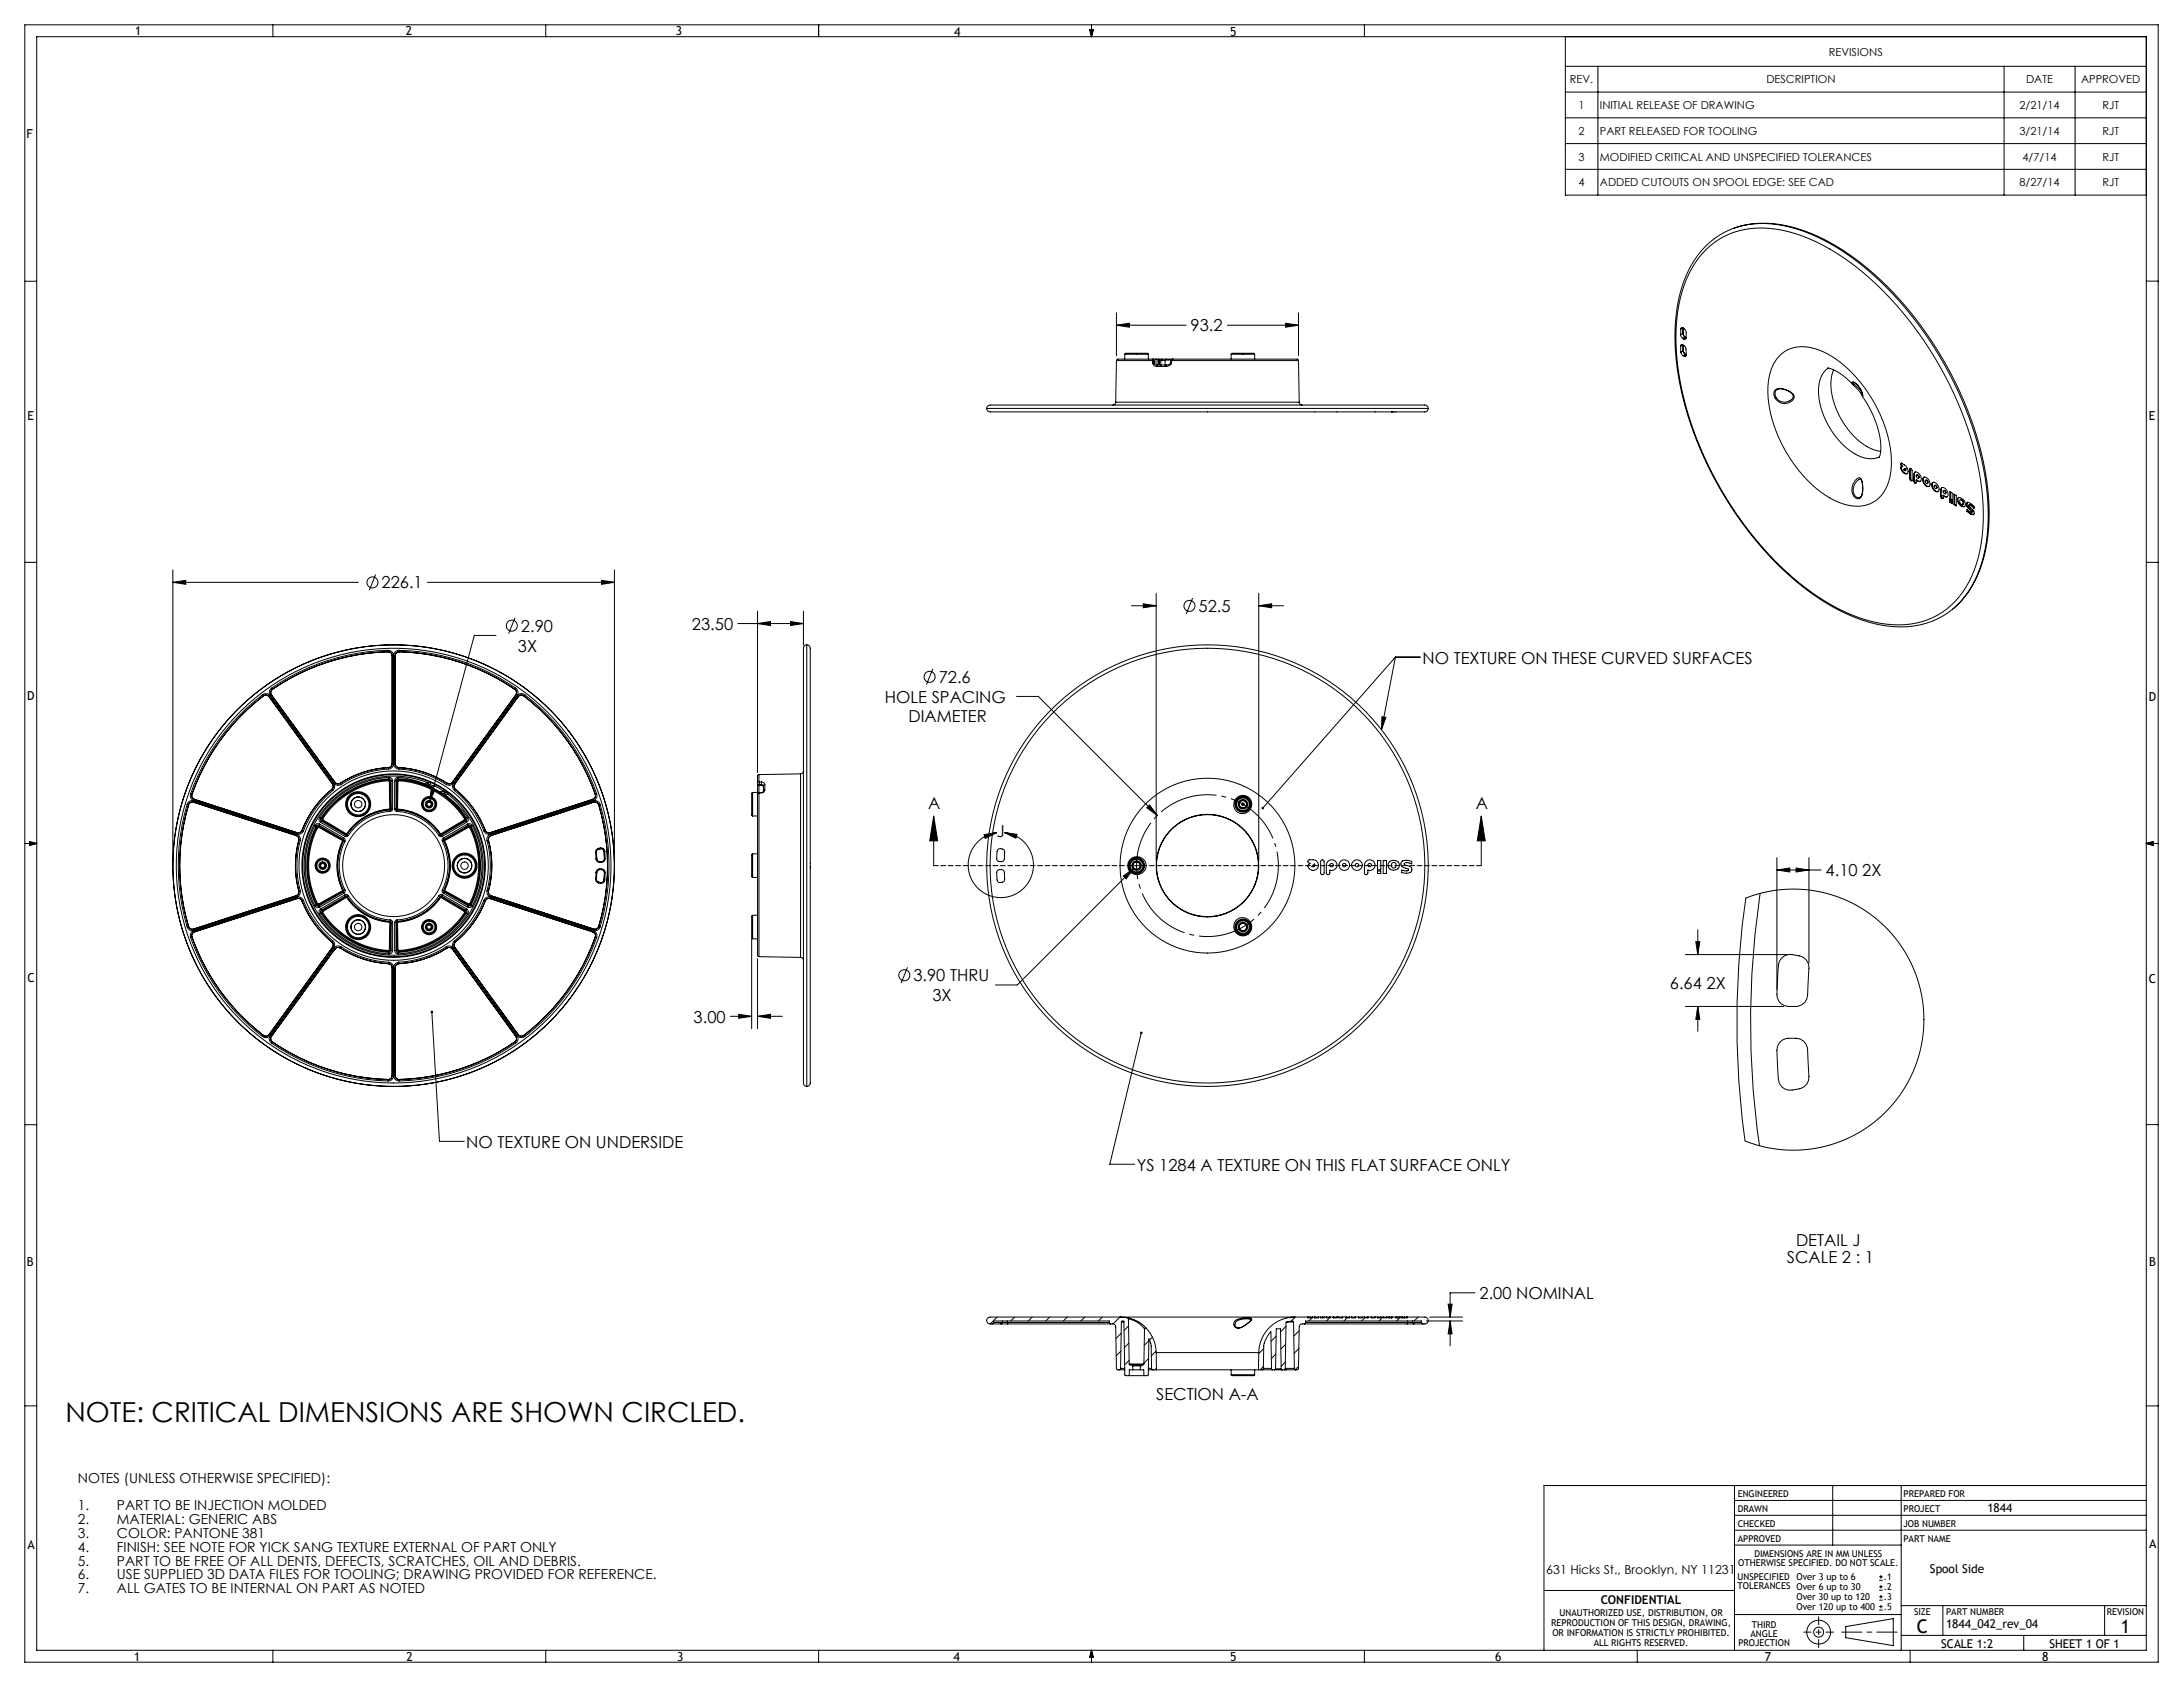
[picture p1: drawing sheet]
<svg xmlns="http://www.w3.org/2000/svg" width="559mm" height="432mm" viewBox="0 0 559 432" stroke-linecap="round" stroke-linejoin="round" font-family="sans-serif">
<defs><g id="words">
<text font-size="7.1" x="16.8" y="364.1">NOTE: CRITICAL DIMENSIONS ARE SHOWN CIRCLED.</text>
<g font-size="4.8">
<text x="490.7" y="417.9">C</text>
<text x="542.9" y="417.9">1</text>
</g>
<g font-size="4.2">
<text x="304.8" y="84.8">93.2</text>
<text x="97.7" y="150.6">226.1</text>
<text x="133.3" y="161.7">2.90</text>
<text x="177.1" y="161.2">23.50</text>
<text x="306.8" y="156.6">52.5</text>
<text x="132.6" y="166.8">3X</text>
<text x="364.1" y="169.9">NO TEXTURE ON THESE CURVED SURFACES</text>
<text x="226.5" y="179.9">HOLE SPACING</text>
<text x="240.3" y="174.8">72.6</text>
<text x="232.6" y="184.9">DIAMETER</text>
<text x="237.6" y="207.1">A</text>
<text x="377.8" y="207.1">A</text>
<text x="255.2" y="214.3">J</text>
<text x="467.3" y="224.3">4.10 2X</text>
<text x="233.8" y="251.2">3.90 THRU</text>
<text x="238.7" y="256.3">3X</text>
<text x="427.4" y="253">6.64 2X</text>
<text x="177.5" y="261.7">3.00</text>
<text x="119.4" y="293.8">NO TEXTURE ON UNDERSIDE</text>
<text x="291" y="299.6">YS 1284 A TEXTURE ON THIS FLAT SURFACE ONLY</text>
<text x="457.4" y="323.2">SCALE 2 : 1</text>
<text x="459.7" y="319">DETAIL J</text>
<text x="378.7" y="332.5">2.00 NOMINAL</text>
<text x="296" y="358.5">SECTION A-A</text>
</g>
<g font-size="3.5">
<text x="19.9" y="379.5">NOTES (UNLESS OTHERWISE SPECIFIED):</text>
<text x="19.9" y="386.6">1.</text>
<text x="29.9" y="386.6">PART TO BE INJECTION MOLDED</text>
<text x="19.9" y="390.1">2.</text>
<text x="19.9" y="393.6">3.</text>
<text x="29.9" y="390.1">MATERIAL: GENERIC ABS</text>
<text x="29.9" y="393.6">COLOR: PANTONE 381</text>
<text x="19.9" y="397.2">4.</text>
<text x="19.9" y="400.7">5.</text>
<text x="29.9" y="397.2">FINISH: SEE NOTE FOR YICK SANG TEXTURE EXTERNAL OF PART ONLY</text>
<text x="29.9" y="400.7">PART TO BE FREE OF ALL DENTS, DEFECTS, SCRATCHES, OIL AND DEBRIS.</text>
<text x="19.9" y="404.2">6.</text>
<text x="19.9" y="407.8">7.</text>
<text x="29.9" y="404.2">USE SUPPLIED 3D DATA FILES FOR TOOLING; DRAWING PROVIDED FOR REFERENCE.</text>
<text x="29.9" y="407.8">ALL GATES TO BE INTERNAL ON PART AS NOTED</text>
</g>
<g font-size="3.2">
<text x="34.6" y="9.1">1</text>
<text x="103.8" y="9.1">2</text>
<text x="173" y="9">3</text>
<text x="244.3" y="9.2">4</text>
<text x="314.9" y="9.1">5</text>
<text x="6.8" y="35.2">F</text>
<text x="7" y="107.6">E</text>
<text x="550" y="107.6">E</text>
<text x="6.9" y="179.3">D</text>
<text x="550" y="179.5">D</text>
<text x="7" y="251.3">C</text>
<text x="550.1" y="251.5">C</text>
<text x="550.1" y="324">B</text>
<text x="6.9" y="324">B</text>
<text x="7" y="396.4">A</text>
<text x="550.2" y="396.3">A</text>
<text x="395.8" y="402.8">631 Hicks St., Brooklyn, NY 11231</text>
<text x="34.4" y="425.2">1</text>
<text x="104" y="425.2">2</text>
<text x="173.3" y="425.2">3</text>
<text x="244" y="425.2">4</text>
<text x="314.9" y="425.2">5</text>
<text x="382.7" y="425.2">6</text>
<text x="451.8" y="425.2">7</text>
<text x="522.8" y="425.2">8</text>
</g>
<g font-size="3.1">
<text x="508.7" y="386.9">1844</text>
<text x="494" y="402.7">Spool Side</text>
<text x="409.7" y="410.5">CONFIDENTIAL</text>
<text x="498.1" y="416.6">1844_042_rev_04</text>
<text x="496.9" y="421.7">SCALE 1:2</text>
<text x="524.6" y="421.7">SHEET 1 OF 1</text>
</g>
<g font-size="2.8">
<text x="468.1" y="14.2">REVISIONS</text>
<text x="401.9" y="21.3">REV.</text>
<text x="452.2" y="21.3">DESCRIPTION</text>
<text x="518.6" y="21.3">DATE</text>
<text x="532.7" y="21.3">APPROVED</text>
<text x="404.1" y="27.9">1</text>
<text x="409.5" y="27.9">INITIAL RELEASE OF DRAWING</text>
<text x="516.9" y="27.9">2/21/14</text>
<text x="538.2" y="27.9">RJT</text>
<text x="404.1" y="34.5">2</text>
<text x="409.5" y="34.5">PART RELEASED FOR TOOLING</text>
<text x="516.9" y="34.5">3/21/14</text>
<text x="538.2" y="34.5">RJT</text>
<text x="404.1" y="41.1">3</text>
<text x="409.5" y="41.1">MODIFIED CRITICAL AND UNSPECIFIED TOLERANCES</text>
<text x="517.7" y="41.1">4/7/14</text>
<text x="538.2" y="41.1">RJT</text>
<text x="404.1" y="47.7">4</text>
<text x="409.5" y="47.7">ADDED CUTOUTS ON SPOOL EDGE: SEE CAD</text>
<text x="516.9" y="47.7">8/27/14</text>
<text x="538.2" y="47.7">RJT</text>
</g>
<g font-size="2.4">
<text x="444.8" y="383.2">ENGINEERED</text>
<text x="487.3" y="383.2">PREPARED FOR</text>
<text x="444.8" y="387">DRAWN</text>
<text x="487.3" y="386.9">PROJECT</text>
<text x="444.8" y="394.6">APPROVED</text>
<text x="444.8" y="390.8">CHECKED</text>
<text x="487.2" y="394.6">PART NAME</text>
<text x="487.2" y="390.8">JOB NUMBER</text>
<text x="444.9" y="400.9">OTHERWISE SPECIFIED. DO NOT SCALE.</text>
<text x="449.1" y="398.6">DIMENSIONS ARE IN MM UNLESS</text>
<text x="444.8" y="404.4">UNSPECIFIED</text>
<text x="444.8" y="406.7">TOLERANCES Over 6 up to 30</text>
<text x="459.9" y="404.5">Over 3 up to 6</text>
<text x="482.2" y="404.5">.1</text>
<text x="482.2" y="407">.2</text>
<text x="399.2" y="413.6">UNAUTHORIZED USE, DISTRIBUTION, OR</text>
<text x="459.9" y="409.6">Over 30 up to 120</text>
<text x="459.9" y="412.1">Over 120 up to 400</text>
<text x="482.2" y="409.6">.3</text>
<text x="482.2" y="412.1">.5</text>
<text x="490" y="413.4">SIZE</text>
<text x="498.1" y="413.4">PART NUMBER</text>
<text x="539.3" y="413.4">REVISION</text>
<text x="397.1" y="416.1">REPRODUCTION OF THIS DESIGN, DRAWING,</text>
<text x="397.4" y="418.7">OR INFORMATION IS STRICTLY PROHIBITED.</text>
<text x="448.1" y="418.9">ANGLE</text>
<text x="448.4" y="416.6">THIRD</text>
<text x="408" y="421.2">ALL RIGHTS RESERVED.</text>
<text x="445" y="421.2">PROJECTION</text>
</g>
</g></defs>
<g fill="none" stroke="#000" stroke-width=".26">
<path d="M6.3 6.4h546.1v419h-546.1zM9.4 9.4h540v413h-540zM69.8 6.4v3M139.7 6.4v3M209.5 6.4v3M278.9 7.6h1l-.5 1.8zM279.1 7.6l.3 1.8M279.4 6.4v3M279.7 7.6l-.3 1.8M349.2 6.4v3M400.7 9.4v40.5h148.7M400.7 17h148.7"/>
<path d="M409 17v32.9M513 17v32.9M531.2 17v32.9M400.7 30.2h148.7M400.7 36.8h148.7M400.7 23.6h148.7M400.7 43.3h148.7M443.8 58.4a26.9 26.9 0 0 1 19.6 1.3 67.1 67.1 0 0 1 25.9 20.6 90.2 90.2 0 0 1 19.6 45.5 40.4 40.4 0 0 1-4 24.2l-2.6 3.5-2.3 2.3M6.3 72h3.1M436.7 63.9a20.8 20.8 0 0 1 19.6-5 51.8 51.8 0 0 1 24.1 14 91 91 0 0 1 26.9 52.2 41.9 41.9 0 0 1-3.3 23.8 19.9 19.9 0 0 1-21.1 10.9 46.8 46.8 0 0 1-24.1-12.1 91 91 0 0 1-29.2-53.4 43.4 43.4 0 0 1 2.7-24.2 22.7 22.7 0 0 1 4.4-6.2zM438.7 61.2a26.1 26.1 0 0 0-9.4 17.2 65.3 65.3 0 0 0 4.3 32.6 91 91 0 0 0 29.2 40.2 41.9 41.9 0 0 0 23 9.3l3-.1a20.6 20.6 0 0 0 6.2-1.6M438.8 61.1a21.5 21.5 0 0 1 18-3.3 52.7 52.7 0 0 1 24.4 14.1 92.6 92.6 0 0 1 27.3 52.6 43.4 43.4 0 0 1-3 24.2 20.4 20.4 0 0 1-10.4 10.1"/>
<path d="M549.4 72h3M285.8 83.2l3.3-.5v1.1zM285.8 80.1v10.9M285.8 83.2h17.8M285.8 92.3h9.1M285.8 92.3l-.2 10.6M287.9 90.7l.3-.3h5.5l.2 .3M287.9 90.7h6M287.9 90.7v1.2M293.9 90.7l.1 1.2M294.9 92.3l.2 .1M295.1 92.9v.2a.93 .93 0 0 0 1 .7"/>
<path d="M295.1 92.9h.3M295.1 92.4h.3M295.1 92.4v.5M295.2 91.9h-9l-.4 .4M295.2 91.9l-.3 .4M295.2 91.9l.2 .5M295.2 91.9h1.4M295.4 92.9l.2 .4 .7 .1M295.4 92.9h1.2M295.4 92.4h1.2M295.4 92.4v.5M295.9 91.9l.7 .5"/>
<path d="M296.1 93.8h2.3M296.3 93.4l-.2 .4M296.3 93.4h2.3M296.5 92.3h.3M296.6 92.4v.5M296.6 92.4h.1M296.6 92.9l.3 .4 .4 .1M296.6 92.9h.1M296.6 92.9l.1 .3M296.6 91.9l.2 .4M296.6 91.9h.9M296.8 92.3h.4"/>
<path d="M296.8 92.3v1M297.2 92.3l-.1 1.1M297.2 92.3h1.1M297.5 91.9l-.3 .4M297.5 91.9h.9M298.3 92.2h1.4M298.3 92.2l-.1 1.2M298.6 93.4l-.2 .4M299.6 92.9l-.4 .4-.6 .1M299.6 92.9h.3M299.7 92.4h.2M299.7 92.4l-.1 .5"/>
<path d="M299.9 92.9a1.17 1.17 0 0 1-1.5 .9M299.9 92.4v.5M300.1 92.3l-.2 .1M300.1 92.3h32.3M300.2 91.9l-.4 .2-.1 .3M300.2 91.9h31.8l.4 .4M300.2 91.9h-1.7l-.2 .3M300.2 91.9l-.1 .4M314.2 83.2h18.2M315.2 90.7l.2-.3h5.5l.3 .3M315.2 90.7h6M315.2 90.7l-.1 1.2"/>
<path d="M321.2 90.7v1.2M329.1 82.7l3.3 .5-3.3 .6zM332.4 92.3l.2 10.6M332.4 80.1v10.9M430.2 88.6l.1 1.5M430.2 85.7l.2 .6 .3 .3M430.3 90.1l.2 .7 .4 .3M430.3 84.2l-.1 1.5M430.7 88.3l-.5 .3M430.7 88.3a2.15 2.15 0 0 1 .9 2.3v.2M430.7 88.3h-.4l-.1 .3M430.7 86.6l.4 .2"/>
<path d="M430.7 83.9l-.4 .3M430.8 85.3l.5 1M430.8 85.3l-.6 .4M430.8 88.3v1.5M430.8 85.3h.1M430.8 88.3l.1 1.4M430.8 85.3l.2 .5 .4 .5M430.8 84v1.3M430.8 89.8l.2 .5 .5 .4M430.8 89.8l-.5 .3M430.9 84l-.1 1.3M430.9 84a2.46 2.46 0 0 1 .7 2.5"/>
<path d="M430.9 84l-.5-.1-.1 .3M430.9 91.1l.3 .1M430.9 89.7v.1M430.9 89.8h-.1M430.9 89.8l.2 .5 .4 .4M431.3 86.3l-.6 .3M431.3 86.3l.3 .1M431.4 86.3h-.1M431.4 86.3h.1M431.4 86.3l.2 .1M431.5 90.7l-.6 .4M431.5 90.7l.1 .1"/>
<path d="M431.5 90.7h.1M431.6 86.5l-.1 .3h-.4M431.6 86.5l-.5 .3M431.6 91l-.4 .2M431.6 90.8v.3l-.4 .1M454.5 99.7a4.2 4.2 0 0 1 4.7 1.6l.1 .4a2.69 2.69 0 0 1-3.3 1.5 2.69 2.69 0 0 1-1.8-3.1zM455.4 91.1a8.9 8.9 0 0 1 10.2-1.5 30.4 30.4 0 0 1 15 15 27.9 27.9 0 0 1 3.2 17.6 8.6 8.6 0 0 1-12.1 6.7 29.5 29.5 0 0 1-15.2-14.5 28.9 28.9 0 0 1-3.7-17.7l.3-1.1a10.4 10.4 0 0 1 2.3-4.5zM467.8 94.2a10.5 10.5 0 0 1 5.7 3.5l.9 .9M468 94.2a7.1 7.1 0 0 0-2.5 6.9 20.4 20.4 0 0 0 10.1 15.5 6.1 6.1 0 0 0 5.5 .3M469.4 94.6a13.9 13.9 0 0 0 1.1 11.2 17.5 17.5 0 0 0 9.9 9.6l1 .1M475.7 98.8l-.7-.7-.6-.3 .3 .6 1.5 1.4 .5 .9M476.1 99.3l.7 1.9"/>
<path d="M252.6 104.5a1.07 1.07 0 0 0 1.4 .9h110.7a.87 .87 0 0 0 .9-.9M252.6 104.5a1.18 1.18 0 0 1 1.6-.8h101.8a55.3 55.3 0 0 1 9.2 .1l.4 .7M252.6 104.5h113M285.6 102.9a.75 .75 0 0 1-.8 .8M285.6 102.9h47M332.6 102.9a.75 .75 0 0 0 .7 .8M336.6 105.4v.1M342.3 105.4v.1M352 105.4v.1M356.8 105.4l-.6 .1M357.4 105.4v.1M458.3 102.5h-.1"/>
<path d="M458.3 102.5a1.15 1.15 0 0 0 .7-1.2 1.15 1.15 0 0 0-.9-1 3.5 3.5 0 0 0-3.3-.5 2.12 2.12 0 0 0 0 2.2 2.12 2.12 0 0 0 2.1 1l1.2-.4M476.7 101.3l-.8-1.2-1.5-1.6-.3-.7a3.2 3.2 0 0 1 2.4 2.3l.3 1.1-.1 .3a22.7 22.7 0 0 1 4.6 14.5l-.3 1.1M486.5 118.8v-.1a1.89 1.89 0 0 1 1.7 2.5h-.7M486.5 118.8l.3 .5M486.5 119.8l.4 .9 .6 .5M486.6 119.6l-.1 .2M486.6 119.6l.1-.1v.2M486.7 118.7l.3 .5M486.7 118.7l-.2 .1M486.7 119.7l.4 .9 .5 .5M486.7 119.7l-.2 .1M486.7 118.5v.2"/>
<path d="M486.8 119.3l.1 .1M486.9 119.4l-.3 .2M487 119.2l-.1 .2M487 119.2l-.2 .1M487.8 119.9l.1 .4-.2 .2M487.8 119.9l-.1 .6M487.8 119.9l-.6 .3M489.1 119.8l-.1 .2M474.9 123l.5-.5 .7-.2a2.91 2.91 0 0 1 .7 2.7v.5a1.83 1.83 0 0 1-1.3 2.2 2.69 2.69 0 0 1-1.1-3.9zM475.2 123.2l1-.6a4.8 4.8 0 0 1 0 4.7l-.2 .1a1.51 1.51 0 0 1-1.6-1.8l.3-1.6zM476.1 127.3h.1M487.2 120.2l.5 .3"/>
<path d="M487.4 120.1l-.2 .1M487.6 121.1l.7 .1M487.6 121.1l-.1 .1M488.8 122.5l.3 .6M488.8 120.1l.1-.2h.2l.4 .6v2.4l-.4 .2M488.8 120.1v2.4M489 122.4l.3 .6M489 120v2.4M489 120l-.2 .1M489 122.4l-.2 .1M489.3 123h.2M489.3 123l-.2 .1"/>
<path d="M489.9 123.1l.3 .6M489.9 121.5v-.4a1.03 1.03 0 0 1 1.7 .6 .81 .81 0 0 1 .2 1 .81 .81 0 0 1-.9 .5l-.4-.3M489.9 121.5v1.6M490 123l.3 .6M490 121.4l-.1 .1M490 121.4v1.6M490 123l-.1 .1M490.3 120.8l-.3 .6M490.3 123.6h.2M490.3 123.6l-.1 .1M490.5 122.9v.7l-.3 .1M490.5 122.9l1 .3"/>
<path d="M490.6 121.6a.39 .39 0 0 1 .5 .3 .39 .39 0 0 1-.3 .5l-.3-.4zM490.7 121.5l.4 .2 .2 .4M490.8 121.5l-.2 .1M491.2 122.3l-.2 .1M491.3 122.1l-.1 .2M491.3 122.1l-.2 .1M492.3 122.7a1.63 1.63 0 0 0 1.6 1.7M492.3 122.7l-.2 .1M492.4 122.2a1.58 1.58 0 0 1 1.4 2.3 1.58 1.58 0 0 1-1.4-2.3zM492.6 122.1l-.3 .6M492.9 123l.3-.1 .4 .5M492.9 123a.39 .39 0 0 1 .5 .2 .39 .39 0 0 1-.3 .5l-.3-.4z"/>
<path d="M493.6 123.4l-.3 .3M493.6 123.4l-.2 .1M494.6 124a1.63 1.63 0 0 0 1.6 1.8M494.6 124l-.2 .1M494.7 123.5a1.58 1.58 0 0 1 1.4 2.4 1.58 1.58 0 0 1-1.4-2.4zM494.9 123.4l-.3 .6M495.2 124.3l.3-.1 .4 .6M495.2 124.3a.39 .39 0 0 1 .5 .2 .39 .39 0 0 1-.3 .5l-.3-.4zM495.9 124.8l-.3 .3M495.9 124.8h-.2M496.8 127.1l.3 .5M496.8 125.4v-.3a1.03 1.03 0 0 1 1.7 .6 .81 .81 0 0 1 .2 1 .81 .81 0 0 1-.9 .5l-.4-.3"/>
<path d="M496.8 125.4v1.7M496.9 127l.3 .5M496.9 125.4h-.1M496.9 125.4v1.6M496.9 127l-.1 .1M497.2 124.7l-.3 .7M497.2 127.5l.2 .1M497.2 127.5l-.1 .1M497.4 126.9v.7h-.3M497.4 126.9l1 .3M497.5 125.6l.3-.1 .4 .6M497.5 125.6a.39 .39 0 0 1 .5 .3 .39 .39 0 0 1-.3 .5l-.3-.4z"/>
<path d="M498.2 126.1l-.3 .3M498.2 126.1l-.2 .1M499.1 128.1l.6 .3v.5l-.6-.3zM499.1 125.9l.6 .3v1.9l-.6-.3zM499.3 128.5l.4 .2M499.3 127.7l.4 .3M499.3 125.9v1.8M499.3 128.1v.4M499.3 127.7l-.2 .1M499.3 128.5l-.2 .1M500.2 126.5l.5 .3v2.7l-.5-.3zM500.3 129.1l.4 .2"/>
<path d="M500.3 126.5v2.6M500.3 129.1l-.1 .1M501.2 127.5a1.36 1.36 0 0 0 .1 1.4M501.3 128.9l.8 .7M501.5 128.8l-.3-.8 .1-.6a1.59 1.59 0 0 1 1.5 2.3M501.5 128.8l.7 .7M501.5 128.8l-.2 .1M501.7 127.9a.67 .67 0 0 1 .7 .5 .67 .67 0 0 1-.2 .8 .94 .94 0 0 1-.5-1.3zM502.2 129.5l.7 .1-.4 .1-.4-.1M502.2 127.9l.4 .4-.1 .7M502.2 127.9h-.5M502.2 127.9l-.1 .1"/>
<path d="M502.2 129.5l-.1 .1M502.5 129l-.2 .2M502.5 129v.1M503.4 129l.1 .5M503.5 129.5l.3 .5M503.5 128.9l.1 .6M503.5 128.9l-.1 .1M503.5 130.9v-.5l1 .7 .2-.1M503.5 130.9l.9 .6M503.6 129.5l.3 .4M503.6 129.5h-.1M503.6 128.6l-.1 .3"/>
<path d="M503.7 130.8l.8 .7M503.7 130.5v.3M503.7 130.8l-.2 .1M503.7 128.6l.7 .2 .9 .8v.5l-.4-.4M503.7 128.6l-.3 .4M503.8 130l.5 .5M503.9 129.9l.5 .5M503.9 129.9l-.1 .1M504 129.3h.6M504.3 130.5l.4 .3M504.4 131.5l.7 .3M504.4 130.4l.4 .3"/>
<path d="M504.4 130.4l-.1 .1M504.4 129.4l-.4-.1 .1 .3a1.82 1.82 0 0 1 1.1 2.1l-.1 .1M504.4 129.4l.5 .3M504.5 131.5l.7 .2-.1 .1M504.5 131.5h-.1M504.6 129.3l.4 .3M504.6 129.3l-.2 .1M504.7 130.8v.2M504.8 130.7l.1 .2M504.8 130.7l-.1 .1M504.9 130.9l-.2 .2M504.9 130.9l-.2 .1"/>
<path d="M505 129.6l.3 .3M505 129.6l-.1 .1M6.3 143.9h3.1M44.2 149.1l3.3-.6v1.1zM44.2 145.9v74.4M44.2 149.1h47.5M96.2 147.1l-1.7 4M109.4 149.1h47.9M131.8 158.1l-1.6 4.1M154 148.5l3.3 .6-3.3 .5zM157.3 145.9v74.4M188.9 159.6h16.8"/>
<path d="M193.9 159.6l3.3-.5v1zM193.9 156.4v41.3M202.4 159.1l3.3 .5-3.3 .5zM205.7 156.4v8.8M289.6 155.1h6.4M292.7 154.5l3.3 .6-3.3 .5zM296 151.9v68.4M305.3 153.1l-1.6 4M322.2 155.1l3.3-.6v1.1zM322.2 151.9v68.4M322.2 155.1h6.4M549.4 143.9h3"/>
<path d="M67.2 177.8a1.37 1.37 0 0 1 2 .3M67.2 177.8a55.1 55.1 0 0 0-18.4 25.4M67.2 177.8l.2 .3M67.4 178.1l.3-.1a1 1 0 0 1 1.2 .3M67.4 178.1a54.8 54.8 0 0 0-18.3 25.2M67.4 178.1a1 1 0 0 1 1.5 .2M67.4 178.1h.1M68.9 178.3l16.2 22.4M68.9 178.3h.1M69.2 178.1l-.3 .2M69.2 178.1l16.2 22.4M69.5 177.9l-.3 .2"/>
<path d="M69.5 177.9l16.2 22.3M69.5 177.9h.1M69.5 176.1a1.37 1.37 0 0 0-.3 2M69.5 176.1l.2 .4M69.7 176.5l-.2 .1a1 1 0 0 0 0 1.3M69.7 176.5h.1M69.7 176.5a1 1 0 0 0-.2 1.4M99.3 166.5a1.37 1.37 0 0 1 1.5 1.3M99.3 166.5a55.1 55.1 0 0 0-29.8 9.6M99.3 166.5l.1 .3M99.3 166.8l.3 .1a1 1 0 0 1 .8 .9M99.3 166.8a54.7 54.7 0 0 0-29.6 9.7"/>
<path d="M99.4 166.8a54.8 54.8 0 0 0-29.7 9.7M99.4 166.8a1 1 0 0 1 1 1M99.4 166.8h-.1M100.4 167.8v27.7M100.4 167.8h.4M100.4 167.8h.1M100.8 167.8v27.7M100.8 167.8h.3M101.1 167.8v27.7M101.1 167.8h.1M102.2 166.8l-.3 .1a1 1 0 0 0-.8 .9M102.2 166.8a54.8 54.8 0 0 1 29.6 9.7"/>
<path d="M102.2 166.8h.1M102.2 166.8a1 1 0 0 0-1.1 1M102.2 166.8a54.7 54.7 0 0 1 29.6 9.7M102.2 166.5a1.37 1.37 0 0 0-1.4 1.3M102.2 166.5a55.1 55.1 0 0 1 29.8 9.6M102.2 166.5v.3M127 162.6h-5.6l-11.4 42.6M131.8 176.5l.2 .1a1 1 0 0 1 0 1.3M131.8 176.5a1 1 0 0 1 .2 1.4M131.8 176.5h.1M132 176.1a1.37 1.37 0 0 1 .3 2M132 176.1l-.2 .4"/>
<path d="M132 177.9l.3 .2M132 177.9l-16.2 22.3M132 177.9h.1M132.3 178.1l-16.2 22.4M132.4 178.1l.3 .2M132.7 178.3l-16.3 22.4M134.1 178.1l-.2-.1a1 1 0 0 0-1.2 .3M134.1 178.1a54.8 54.8 0 0 1 18.3 25.2M134.1 178.1h.1M134.1 178.1a1 1 0 0 0-1.4 .2M134.3 177.8a1.37 1.37 0 0 0-1.9 .3M134.3 177.8a55.1 55.1 0 0 1 18.4 25.4"/>
<path d="M134.3 177.8l-.2 .3M206.5 165.1a1.22 1.22 0 0 1 .9 1.7v110.4a.87 .87 0 0 1-.9 .9M206.5 165.1a1.13 1.13 0 0 0-.8 1.5v110.4a.91 .91 0 0 0 .8 1.1M206.5 165.1v113M238.8 171.2l-1.7 4.1M260.2 178.3h5.6l30.4 30.4M357.2 168.2h6.3M357.2 168.2l-34 38.6M357.2 168.2l-3.6 18.6M99.4 199.6l.4 .2 .1 .3M99.4 199.6a22 22 0 0 0-17 9.8M99.4 199.6v.2"/>
<path d="M99.4 199.8a21.8 21.8 0 0 0-16.8 9.7M99.4 199.8l.3 .3M99.4 196.5h.1M99.4 196.5a25.1 25.1 0 0 0-12.3 4M99.4 196.5l.1 .3M99.5 196.8a24.8 24.8 0 0 0-12.2 4M99.6 199l.5 .1 .4 .8M99.6 199a22.6 22.6 0 0 0-17.8 10.3M99.6 199v.4M99.6 199.4a22.2 22.2 0 0 0-17.5 10.1M99.6 199.4h.3l.2 .5M99.6 199.4l-.2 .2"/>
<path d="M100.1 199.9h.4M100.1 199.9v7.1M100.1 199.9l-.2 .2M100.4 195.5v.1a1 1 0 0 1-1 .9M100.4 195.5h.1M100.4 195.5a1 1 0 0 1-1 1M100.4 195.5h.4M100.5 199.9v7.1M100.8 195.5a1.37 1.37 0 0 1-1.3 1.3M100.8 195.5a1.37 1.37 0 0 0 1.3 1.3M100.8 195.5h.3M101 199.9v7.1"/>
<path d="M101 199.9h.4M101.1 195.5l.1 .1a1 1 0 0 0 .9 .9M101.1 195.5a1 1 0 0 0 1 1M101.1 195.5h.1M101.4 199.9v7.1M101.4 199.9l.2 .2M101.9 199.4l4.2 .6 2.5 .7M101.9 199.4l-.4 .1-.1 .4M101.9 199.4l.2 .2M101.9 199a22.5 22.5 0 0 1 6.7 1.6M101.9 199a.88 .88 0 0 0-.9 .9M101.9 199v.4"/>
<path d="M102.1 196.8a24.8 24.8 0 0 1 12.1 4M102.1 196.5v.3M102.1 196.5a25.1 25.1 0 0 1 12.3 4M102.1 196.5h.1M102.1 199.8a21.8 21.8 0 0 1 16.8 9.7M102.1 199.8l-.3 .3M102.1 199.6a22 22 0 0 1 17 9.8M102.1 199.6l-.3 .1-.2 .4M102.1 199.6v.2M194.3 198.3l-.4 .3v1.8M194.3 198.3v1.8M204.9 198.1v47"/>
<path d="M204.9 198.1l-10.6 .2M205.7 197.3a.75 .75 0 0 1-.8 .8M353.8 183.4l.9 .2-1.1 3.2zM6.3 215.9h3.1M7.6 215.4l1.8 .5-1.8 .5zM7.6 215.6l1.8 .3M9.4 215.9l-1.8 .3M47.9 205.9a55.1 55.1 0 0 0 0 31.4M47.9 205.9l.4 .1M48.3 206a54.8 54.8 0 0 0 0 31.1M48.3 206h.1M48.8 203.2a1.37 1.37 0 0 0 .9 1.8"/>
<path d="M48.8 203.2l.3 .1M49.1 203.3v.3a1 1 0 0 0 .7 1M49.1 203.3a1 1 0 0 0 .7 1.3M49.1 203.3h.1M49.5 205.3h-.2a1 1 0 0 0-1 .7M49.5 205.3a1 1 0 0 0-1.2 .7M49.5 205.3l26.3 8.6M49.6 205a1.37 1.37 0 0 0-1.7 .9M49.6 205l-.1 .3M49.7 205l26.2 8.5M49.8 204.6l-.1 .4M49.8 204.6l26.3 8.5"/>
<path d="M49.8 204.6h.1M75.8 213.9h.2a1 1 0 0 1 .5 1.2M75.8 213.9a1 1 0 0 1 .7 1.2M75.8 213.9h.1M75.9 213.5a1.37 1.37 0 0 1 .9 1.7M75.9 213.5l-.1 .4M76.1 213.1l-.2 .4M76.5 215.1a25.1 25.1 0 0 0 0 13M76.5 215.1l.3 .1M76.5 215.1h.1M76.8 215.2a24.8 24.8 0 0 0 0 12.8M77.3 212.5l-.1 .2a1 1 0 0 1-1.1 .4"/>
<path d="M77.3 212.5h.1M77.3 212.5a1 1 0 0 1-1.2 .6M77.3 212.5l.4 .2M77.7 212.7a1.37 1.37 0 0 1-1.8 .8M80.6 211.3a22.6 22.6 0 0 0 0 20.5M80.6 211.3l.3 .2M80.9 211.5a22.2 22.2 0 0 0 0 20.2M80.9 211.5l.1 .3M81 211.8a22 22 0 0 0 0 19.6M81 211.8l.3 .1M81.3 211.9a21.8 21.8 0 0 0 0 19.4M81.6 211.8l6.1 3.4"/>
<path d="M81.6 211.8l-.3 .1M81.6 211.3l-.4-.1-.3 .3M81.6 211.3l6.3 3.5M81.6 211.3l.1 .2M81.7 211.5h-.3l-.4 .3M81.7 211.5l5.9 3.3M81.7 211.5l-.1 .3M81.8 209.3l-.1 .7 .4 .5M81.8 209.3l.3 .2M81.8 210.9h-.8l-.4 .4M81.8 210.9l-.2 .4M81.8 210.9l6.2 3.6"/>
<path d="M82.1 210.5l6.2 3.6M82.1 209.5v.4l.2 .3M82.3 210.2l-.2 .3M82.3 210.2l6.2 3.6M82.4 209.4l-.1 .3 .3 .4M82.4 209.4l-.3 .1M82.4 209.4l.2 .1M82.6 210.1l5.8 3.5M82.6 210.1l-.3 .1M82.6 209.5l.1 .4M82.7 209.9l6 3.6M82.7 209.9l-.1 .2"/>
<path d="M84.9 202h.1M84.9 202a25.1 25.1 0 0 0-7.6 10.5M84.9 202l.3 .3M85.1 200.7l.1 .1a1 1 0 0 1-.3 1.2M85.1 200.7h.1M85.1 200.7a1 1 0 0 1-.2 1.3M85.2 202.3a24.8 24.8 0 0 0-7.5 10.4M85.4 200.5a1.37 1.37 0 0 1-.2 1.8M85.4 200.5l-.3 .2M85.4 200.5a1.37 1.37 0 0 0 1.9 .3M85.7 200.2l-.3 .3M85.7 200.2l.1 .2a1 1 0 0 0 1.3 .1"/>
<path d="M85.7 200.2a1 1 0 0 0 1.4 .3M85.7 200.2h.1M87.1 200.5l.2 .3M87.1 200.5h.1M87.6 214.8l.1 .4M87.6 214.8l.1 .1M87.7 215.2h.1M87.7 215.2a14.5 14.5 0 0 0 0 12.8M87.7 214.9l.1 .3M87.8 215.2a14.4 14.4 0 0 0 0 12.7M87.9 214.8l.1 .4M87.9 214.8l-.2 .1"/>
<path d="M88 215.2a14.3 14.3 0 0 0 0 12.8M88 215.2l.3 .1M88 215.2h-.2M88 214.5l.3 .3v.5M88 214.5l-.1 .3M88.3 215.3a13.9 13.9 0 0 0 0 12.5M88.4 213.6h.1M88.5 213.6v.2M88.5 213.8l-.2 .3M88.7 213.5h.1M88.7 213.5l-.3 .1M88.8 213.5l-.3 .1"/>
<path d="M88.8 213.5v.2M88.8 213.7l-.3 .1M88.8 213.7l.3 .2M89.1 213.9l-.3 .2h-.5M99.7 200.1l.1 7M99.8 207.1v.1M99.8 207.1a14.5 14.5 0 0 0-11.1 6.4M99.8 207.2l.1 .1M99.8 207.2a14.4 14.4 0 0 0-11 6.3M99.9 207.3a14.3 14.3 0 0 0-11.1 6.4M99.9 207.3v.4M99.9 207.7a13.9 13.9 0 0 0-10.8 6.2"/>
<path d="M99.9 200.1l.1 6.7M99.9 200.1h-.2M100 206.8l-.2 .3M100 206.8v.1M100 206.9l-.2 .3M100 206.9l.1 .1M100.1 207l-.2 .3M100.1 207h.4M100.5 207l-.1 .4-.5 .3M101 207h.4M101 207l.2 .5 .4 .2M101.4 207l.2 .3"/>
<path d="M101.5 206.9l.2 .3M101.5 206.9l-.1 .1M101.5 206.8l.2 .3M101.5 206.8v.1M101.6 200.1l-.1 6.7M101.6 200.1h.2M101.6 207.7a13.9 13.9 0 0 1 10.8 6.2M101.6 207.3v.4M101.6 207.3a14.3 14.3 0 0 1 11.1 6.4M101.7 207.2l-.1 .1M101.7 207.2a14.4 14.4 0 0 1 11 6.3M101.7 207.1v.1"/>
<path d="M101.7 207.1a14.5 14.5 0 0 1 11.1 6.4M101.8 200.1l-.1 7M108.6 200.7l.6 .3M108.6 200.6l.6 .4M108.6 200.6v.1M109.2 201h.1M109.2 201l.9 .4M109.2 201l.9 .3M109.6 200.4l.3 .5M109.6 200.4a22.9 22.9 0 0 0-31.7 22.1 22.9 22.9 0 0 0 33.5 19.4 22.9 22.9 0 0 0 3.3-38.6M109.6 200.4l-1 .2M109.7 200.1l-.1 .3"/>
<path d="M109.7 200.1l.3 .1M109.7 200.1a23.3 23.3 0 0 0-32.2 22.5 23.3 23.3 0 0 0 34 19.6 23.3 23.3 0 0 0 3.4-39.2M109.9 200.9h.1M109.9 200.9l1.3 .2M109.9 200.9l-.7 .1M110 200.2a.38 .38 0 0 1 .2 .3 .38 .38 0 0 1-.3 .4M110 200.2h.1M110 200.2l1.4 .6M110.1 201.4l2.5 1.3M110.1 201.3v.1M110.1 201.3l2.5 1.4M110.4 201.8l1 .3-1.4 3.1z"/>
<path d="M111.2 201.1l2.4 1.4M111.2 201.1l-1.1 .2M111.4 200.8l2.4 1.4M111.4 200.8l-.2 .3M112.4 213.9l.4 .2h.4M112.6 202.7l.6 .5M112.6 202.7l.7 .4M112.6 202.7h.1M112.7 213.7l-.3 .2M112.7 213.7l.3 .1M112.7 213.5l.4 .1M112.7 213.5v.2"/>
<path d="M112.8 213.5h-.1M112.8 213.5l.3 .1M113 213.8l.2 .3M113.1 213.6l-.1 .2M113.1 213.6h.1M113.2 215.3a13.9 13.9 0 0 1 0 12.5M113.2 203.2h.1M113.3 203.1l-.1 .1M113.3 203.1h.1M113.3 203.2l.6 .4M113.3 203.1l.6 .4M113.3 203.1v.1"/>
<path d="M113.5 214.5l-.3 .4v.4M113.5 214.5l.2 .3M113.6 215.2l-.4 .1M113.6 215.2a14.3 14.3 0 0 1 0 12.8M113.6 215.2h.1M113.6 202.5l.9 .4M113.6 202.5l-1 .2M113.7 214.8l-.1 .4M113.7 214.8l.1 .1M113.7 215.2a14.4 14.4 0 0 1 0 12.7M113.8 202.2l1 .7M113.8 202.2l-.2 .3"/>
<path d="M113.8 214.9l-.1 .3M113.8 215.2h-.1M113.8 215.2a14.5 14.5 0 0 1 0 12.8M113.9 203.6l3 2.7 2.5 3.2M113.9 214.8l-.1 .4M113.9 214.8l-.1 .1M113.9 203.5v.1M113.9 203.5a22.5 22.5 0 0 1 5.8 5.8M114.4 200.5h.1M114.4 200.5l-.2 .3M114.5 202.9l.2 .4M114.5 202.9h.3"/>
<path d="M114.5 202.9l-1.2 .2M114.5 202.9h.1M114.7 203.3l-.8 .2M114.8 202.9l.1 .1M114.8 202.9h.1M114.9 203l-.2 .3M115.8 200.2l-.1 .1a1 1 0 0 1-1.3 .2M115.8 200.2h.1M115.8 200.2a1 1 0 0 1-1.4 .3M115.8 200.2l.3 .3M116.1 200.5a1.37 1.37 0 0 1-1.9 .3M116.1 200.5a1.37 1.37 0 0 0 .3 1.8"/>
<path d="M116.1 200.5l.3 .2M116.4 202.3a24.8 24.8 0 0 1 7.5 10.4M116.4 200.7l-.1 .1a1 1 0 0 0 .3 1.2M116.4 200.7a1 1 0 0 0 .2 1.3M116.4 200.7h.1M116.6 202l-.2 .3M116.6 202a25.1 25.1 0 0 1 7.6 10.5M116.6 202h.1M118.8 209.9l-6 3.6M118.8 209.9l.2 .2M118.9 209.5l-.1 .4M119 210.1l-5.9 3.5"/>
<path d="M119 210.1l.3 .1M119.1 209.4l.3 .1M119.1 209.4l.1 .4-.2 .3M119.1 209.4l-.2 .1M119.3 210.2l-6.3 3.6M119.3 210.2l.1 .3M119.4 209.5l.1 .3-.2 .4M119.4 210.5l-6.2 3.6M119.7 210.9l.6-.1 .6 .5M119.7 210.9l.2 .4M119.7 210.9l-6.2 3.6M119.7 209.3a.87 .87 0 0 1-.3 1.2"/>
<path d="M119.7 209.3l-.3 .2M119.8 211.5h.5l.2 .3M119.8 211.5l-5.9 3.3M119.8 211.5l.1 .3M119.9 211.3l.3-.1 .4 .3M119.9 211.3l-6.2 3.5M119.9 211.3l-.1 .2M119.9 211.8l-6.1 3.4M119.9 211.8l.4 .1M120.3 211.9a21.8 21.8 0 0 1 0 19.4M120.5 211.8a22 22 0 0 1 0 19.6M120.5 211.8l-.2 .1"/>
<path d="M120.6 211.5a22.2 22.2 0 0 1 0 20.2M120.6 211.5l-.1 .3M120.9 211.3a22.6 22.6 0 0 1 0 20.5M120.9 211.3l-.3 .2M123.9 212.7a1.37 1.37 0 0 0 1.7 .8M124.2 212.5l-.3 .2M124.2 212.5l.1 .2a1 1 0 0 0 1.2 .4M124.2 212.5a1 1 0 0 0 1.3 .6M124.2 212.5h.1M124.7 215.2a24.8 24.8 0 0 1 0 12.8M125 215.1a25.1 25.1 0 0 1 0 13M125 215.1l-.3 .1"/>
<path d="M125 215.1h.1M125.5 213.1l.1 .4M125.6 213.5a1.38 1.38 0 0 0-.9 1.7M125.6 213.5l.1 .4M125.7 213.9h-.2a1 1 0 0 0-.5 1.2M125.7 213.9h.1M125.7 213.9a1 1 0 0 0-.7 1.2M151.7 204.6h.1M151.8 204.6l.1 .4M151.8 204.6l-26.3 8.5M151.9 205l-26.3 8.5M151.9 205a1.37 1.37 0 0 1 1.7 .9"/>
<path d="M151.9 205l.1 .3M152 205.3a1 1 0 0 1 1.3 .7M152 205.3h.2a1 1 0 0 1 1.1 .7M152 205.3l-26.3 8.6M152.4 203.3v.2a1 1 0 0 1-.7 1.1M152.4 203.3h.1M152.4 203.3a1 1 0 0 1-.6 1.3M152.5 218.1l.1 1.7M152.6 219.8v.2a.93 .93 0 0 0 .9 .7M152.6 218.1h-.1M152.6 218.1l.1 1.7M152.6 218.1h.1"/>
<path d="M152.7 218.1v1.7M152.7 219.8h-.1M152.7 219.8l.3 .6 .5 .2M152.7 203.2a1.38 1.38 0 0 1-.8 1.8M152.7 203.2l-.3 .1M152.7 219.8l.2 .5 .6 .2M152.7 219.8h.1M153.2 217.1l-.1 .1a.92 .92 0 0 0-.6 .9M153.2 217.1l.1 .2M153.3 206a54.8 54.8 0 0 1 0 31.1M153.3 206h.1M153.3 217.3l-.5 .3-.2 .5"/>
<path d="M153.3 217.3h.1M153.3 217.3l-.5 .3-.1 .5M153.6 205.9a55.1 55.1 0 0 1 0 31.4M153.6 205.9l-.3 .1M153.7 217a.93 .93 0 0 1 1.1 .9M153.7 217l.1 .2M153.7 217l-.5 .1M153.8 217.2l.4 .1 .4 .6M153.8 217.2l.6 .3 .2 .4M153.8 217.2l-.5 .1M154.6 217.9l.1 1.9M154.6 217.9h.1"/>
<path d="M154.7 219.8l-.3 .6-.4 .1M154.7 219.8h.1M154.7 219.8l-.1 .5-.6 .3M154.8 217.9l.1 1.9M154.8 217.9h-.2M154.9 219.8a.93 .93 0 0 1-.9 .9M154.9 219.8h-.2M192.7 218.6l-.3 .2v5.5l.3 .3M192.7 202.8l-.3 .3v5.5l.3 .3M192.7 218.6v6M192.7 202.8v6.1M192.7 208.9h1.2"/>
<path d="M193.9 203.3v41.2l.4 .4M193.9 200.4l.2 .4 .3 .1M193.9 200.4v2.9M193.9 218.5l-1.2 .1M193.9 202.8h-1.2M193.9 200.6l.5 .4M194.3 200.1l.1 .1M194.3 203l-.4 .3M194.3 200.1l-.4 .3M194.3 203v41.9M194.3 201v1.9M194.4 202.9h.1"/>
<path d="M194.4 202.9l-.1 .1M194.4 202.9l-.4 .1-.1 .3M194.4 200.2v.7M194.4 201h.1M194.4 200.2h.5M194.4 200.9h.5M194.4 200.9v.1M194.4 201h.5M194.9 202.9h-.5M194.9 202.9h.1M194.9 200.2l.6 .1 .3 .5M194.9 200.9l.5 .2"/>
<path d="M194.9 200.2v.7M194.9 201l.5 .3M194.9 201h.1M194.9 200.9v.1M195.4 202.5l-.5 .4M195.4 201.1v1.4M195.8 202.2l-.3 .5-.6 .2M195.8 200.8v1.4M195.8 202.2l-.4 .3M195.8 200.8l-.4 .3M239 208.9l1 6.3h-2zM239 208.9v12.7"/>
<path d="M251.9 213.6l3.3-.5-3 1.5zM255.4 217.5a1.09 1.09 0 0 1 1.4-.1 1.09 1.09 0 0 1 .3 1.3v.3a1.16 1.16 0 0 1-.2 1.2 1.16 1.16 0 0 1-1.3 .3 1.62 1.62 0 0 1-.4-1.9zM257 213.1a8.4 8.4 0 0 1 6.3 12.7 8.4 8.4 0 0 1-14.2 .1 8.4 8.4 0 0 1 6.1-12.8M257 213.1l3.3 .5-.2 .9zM293.6 206.8l.7-.8 1.9 2.7zM317.7 205.8h1M317.8 205.5l.7 .7M318.2 205.3v1M318.5 205.5l-.7 .7M379.2 208.9l1 6.3h-2.1zM379.2 208.9v12.7M454.8 219.5v33.7"/>
<path d="M463.1 219.5v27M549.4 215.9h3M549.4 215.9l1.8 .3M549.4 215.9l1.8-.6v1.2zM551.2 215.6l-1.8 .3M47.9 237.3a1.37 1.37 0 0 0 1.7 .9M48.3 237.1l-.4 .2M48.3 237.1l.1 .3a1 1 0 0 0 1.1 .4M48.3 237.1a1 1 0 0 0 1.2 .7M48.3 237.1h.1M48.8 239.9a55.1 55.1 0 0 0 18.4 25.4M49.1 239.8l-.3 .1"/>
<path d="M49.1 239.8a54.8 54.8 0 0 0 18.3 25.2M49.1 239.8h.1M49.5 237.8l.1 .4M49.5 237.8h.1M49.7 238.2a1.38 1.38 0 0 0-.9 1.7M49.7 238.2l.1 .3M49.8 238.5l-.3 .1a1 1 0 0 0-.4 1.2M49.8 238.5h.1M49.8 238.5a1 1 0 0 0-.7 1.3M75.8 229.3h.1M75.8 229.3l.1 .3M75.8 229.3l-26.3 8.5"/>
<path d="M75.9 229.6l-26.3 8.6M75.9 229.6a1.37 1.37 0 0 1 1.8 .9M75.9 229.6l.2 .4M76.1 230h.1a1 1 0 0 1 1.1 .6M76.1 230l-26.3 8.5M76.1 230a1 1 0 0 1 1.2 .6M76.1 230h.1M76.5 228.1v.1a1 1 0 0 1-.7 1.1M76.5 228.1h.1M76.5 228.1a1 1 0 0 1-.7 1.2M76.8 228a1.37 1.37 0 0 1-.9 1.6M76.8 228l-.3 .1"/>
<path d="M77.3 230.6a25.1 25.1 0 0 0 7.6 10.5M77.3 230.6h.1M77.7 230.5a24.8 24.8 0 0 0 7.5 10.3M77.7 230.5l-.4 .1M80.6 231.8l.7 .5 .5-.1M80.9 231.7l-.3 .1M80.9 231.7l.4 .2h.3M81 231.4l.3 .2h.4M81 231.4l-.1 .3M81.3 231.3l.3 .1M81.3 231.3l-.3 .1M81.6 231.4l.1 .2"/>
<path d="M81.6 231.9l.2 .3M81.7 231.6l-.1 .3M81.8 233.9a22.6 22.6 0 0 0 17.8 10.3M82.1 232.6l-.4 .7 .1 .6M82.1 232.6l.2 .4M82.1 233.7l-.3 .2M82.1 233.7a22.2 22.2 0 0 0 17.5 10.1M82.1 233.7h.3M82.3 233l-.3 .4 .1 .3M82.3 233h.3M82.4 233.7a22 22 0 0 0 17 9.9M82.6 233l-.3 .3 .1 .4"/>
<path d="M82.6 233l.1 .2M82.6 233.6a21.8 21.8 0 0 0 16.8 9.7M82.6 233.6l-.2 .1M82.7 233.2l-.1 .4M87.6 228.3l-5.9 3.3M87.7 228l-.1 .3M87.7 228l-6.1 3.4M87.7 228.2l.2 .1M87.7 228.2l-.1 .1M87.8 227.9l-.1 .3M87.8 227.9l.2 .1M87.8 227.9l-.1 .1"/>
<path d="M87.9 228.3l.1 .3M87.9 228.3l-6.3 3.6M88 228l-.1 .3M88 228.6l-6.2 3.6M88.3 227.8v.4l-.3 .4M88.3 227.8l-.3 .2M88.3 229.1l.4-.1 .4 .3M88.3 229.1l.2 .3M88.3 229.1l-6.2 3.5M88.4 229.6l-5.8 3.4M88.4 229.6l.3 .1M88.5 229.5l.3 .1"/>
<path d="M88.5 229.5l-.1 .1M88.5 229.4l.3 .1M88.5 229.4l-6.2 3.6M88.5 229.4v.1M88.7 229.7a14.5 14.5 0 0 0 11.1 6.4M88.7 229.7l-6 3.5M88.8 229.6a14.4 14.4 0 0 0 11 6.3M88.8 229.6l-.1 .1M88.8 229.5a14.3 14.3 0 0 0 11.1 6.3M88.8 229.5v.1M89.1 229.3a13.9 13.9 0 0 0 10.8 6.2M89.1 229.3l-.3 .2"/>
<path d="M99.8 236.1l.2 .2M99.8 236.1l-.1 6.9M99.8 235.9l.2 .3M99.8 235.9v.2M99.9 235.8l.2 .3M99.9 235.8l-.1 .1M99.9 235.5l.4 .1 .2 .5M99.9 235.5v.3M100 236.3l-.1 6.8M100 236.2v.1M100.1 236.1h.4M100.1 236.1v7.2"/>
<path d="M100.1 236.1l-.1 .1M100.5 236.1v7.2M101 236.1h.4M101 236.1v7.2M101.4 236.1v7.2M101.4 236.1l.1 .1M101.5 236.2v.1M101.5 236.3l.1 6.8M101.6 235.5l-.4 .2-.2 .4M101.6 235.5v.3M101.6 235.8l-.2 .3M101.6 235.8l.1 .1"/>
<path d="M101.7 235.9l-.2 .3M101.7 235.9v.2M101.7 236.1l-.2 .2M101.7 236.1l.1 6.9M112.4 229.3a13.9 13.9 0 0 1-10.8 6.2M112.4 229.3l.3 .2M112.7 229.5a14.3 14.3 0 0 1-11.1 6.3M112.7 229.5v.1M112.7 229.6a14.4 14.4 0 0 1-11 6.3M112.7 229.6l.1 .1M112.8 229.7a14.5 14.5 0 0 1-11.1 6.4M112.8 229.7l6 3.5"/>
<path d="M113 229.4l-.3 .1M113 229.4l6.3 3.6M113 229.4l.1 .1M113.1 229.5l-.4 .1M113.1 229.5v.1M113.1 229.6l5.9 3.4M113.1 229.6l-.3 .1M113.2 229.1l-.5-.1-.3 .3M113.2 229.1l-.2 .3M113.2 229.1l6.2 3.5M113.2 227.8v.5l.3 .3M113.2 227.8l.4 .2"/>
<path d="M113.5 228.6l6.2 3.6M113.6 228l.1 .3M113.7 228.3l-.2 .3M113.7 228.3l6.2 3.6M113.7 227.9l.1 .3M113.7 227.9l-.1 .1M113.7 227.9l.1 .1M113.8 228.2l-.1 .1M113.8 228.2l.1 .1M113.8 228l.1 .3M113.8 228l6.1 3.4M113.9 228.3l5.9 3.3"/>
<path d="M118.8 233.2l.1 .4M118.9 233.6a21.8 21.8 0 0 1-16.8 9.7M118.9 233.6l.2 .1M119 233l.2 .4-.1 .3M119 233l-.2 .2M119.1 233.7a22 22 0 0 1-17 9.9M119.3 233l.2 .2-.1 .5M119.3 233h-.3M119.4 233.7a22.2 22.2 0 0 1-17.5 10.1M119.4 233.7l.3 .2M119.4 233.7h-.3M119.4 232.6a.87 .87 0 0 1 .3 1.3"/>
<path d="M119.4 232.6l-.1 .4M119.7 233.9a22.6 22.6 0 0 1-17.8 10.3M119.8 231.6l.1 .3M119.9 231.9l-.2 .3M119.9 231.4l-.1 .2M120.3 231.3l-.4 .1M120.3 231.3l.2 .1M120.5 231.4l-.4 .2h-.3M120.5 231.4l.1 .3M120.6 231.7l-.3 .2h-.4M120.6 231.7l.3 .1M120.9 231.8a.87 .87 0 0 1-1.2 .4"/>
<path d="M123.9 230.5a24.8 24.8 0 0 1-7.5 10.3M123.9 230.5l.3 .1M124.2 230.6a25.1 25.1 0 0 1-7.6 10.5M124.2 230.6h.1M124.7 228a1.38 1.38 0 0 0 .9 1.6M124.7 228l.3 .1M125 228.1v.1a1 1 0 0 0 .7 1.1M125 228.1a1 1 0 0 0 .7 1.2M125 228.1h.1M125.5 230h-.2a1 1 0 0 0-1.1 .6M125.5 230l26.3 8.5M125.5 230h.1"/>
<path d="M125.5 230a1 1 0 0 0-1.3 .6M125.6 229.6a1.37 1.37 0 0 0-1.7 .9M125.6 229.6l-.1 .4M125.6 229.6l26.3 8.6M125.7 229.3l-.1 .3M125.7 229.3l26.3 8.5M125.7 229.3h.1M151.8 238.5a1 1 0 0 1 .6 1.3M151.8 238.5l.2 .1a1 1 0 0 1 .4 1.2M151.9 238.2a1.38 1.38 0 0 1 .8 1.7M151.9 238.2l-.1 .3M152 237.8h.1"/>
<path d="M152 237.8l-.1 .4M152.4 239.8a54.8 54.8 0 0 1-18.3 25.2M152.4 239.8l.3 .1M152.4 239.8h.1M152.5 225v.1a.92 .92 0 0 0 .7 .9M152.5 225h.1M152.6 223.3l-.1 1.7M152.6 223.3h.1M152.6 225l.2 .6 .5 .2M152.7 225l.1 .5 .5 .3M152.7 225h-.1M152.7 223.3l-.1 1.7"/>
<path d="M152.7 223.3h.1M152.7 239.9a55.1 55.1 0 0 1-18.4 25.4M152.7 223.3v1.7M153.2 226l.5 .1M153.3 237.1l-.1 .3a1 1 0 0 1-1.2 .4M153.3 237.1h.1M153.3 237.1a1 1 0 0 1-1.3 .7M153.3 237.1l.3 .2M153.3 225.8l-.1 .2M153.3 225.8l.5 .1M153.3 225.8h.1M153.5 222.4h-.2a.93 .93 0 0 0-.7 .9"/>
<path d="M153.5 222.4v.2M153.5 222.6l-.6 .2-.2 .5M153.5 220.6v.1M153.5 222.6l-.5 .1-.3 .6M153.5 222.6h.5M153.5 222.4h.5M153.5 220.7h.5M153.5 220.6h.5M153.5 220.5v.1M153.5 220.5h.5M153.6 237.3a1.37 1.37 0 0 1-1.7 .9M153.8 225.9l-.1 .2"/>
<path d="M154 222.6l.6 .3 .1 .5M154 220.5v.1M154 222.4a.93 .93 0 0 1 .9 .9M154 222.4v.2M154 220.6v.1M154 222.6l.4 .1 .3 .6M154 222.6h.1M154.6 225.2l-.2 .5-.6 .2M154.6 225.2h.1M154.6 225.2h.2M154.7 223.4l-.1 1.8M154.7 223.3h.2"/>
<path d="M154.7 223.3l-.1 1.9M154.7 223.3v.1M154.8 225.2a.93 .93 0 0 1-1.1 .9M154.9 223.3l-.1 1.9M192.7 234.3l-.3 .2v5.5l.3 .3M192.7 234.3v6M192.7 224.6h1.2M193.9 234.3h-1.2M207.4 221h.1M207.4 221.9h.1M207.4 222.2h.1M255.3 222.9a1.08 1.08 0 0 1 1.4-.3 1.08 1.08 0 0 1 .4 1.4v.2a1.18 1.18 0 0 1 0 1.3 1.18 1.18 0 0 1-1.2 .4 1.57 1.57 0 0 1-.7-1.8z"/>
<path d="M287.5 224.2l2.7-1.9-1.9 2.7zM290.2 222.3l-29.8 29.8h-5.6M334.9 220.2a1.65 1.65 0 0 1 1.8 0 1.65 1.65 0 0 1 .7 1.7 1.31 1.31 0 0 1-1.5 .9 1.31 1.31 0 0 1-1-1.4l.5-.4-.6-.3zM335.8 221.7l.7-.6a.44 .44 0 0 1-.1 .7 .44 .44 0 0 1-.6-.1zM338.2 220.2l.3-.1 .4 .2v3.1a.44 .44 0 0 1-.4 .5 .44 .44 0 0 1-.4-.5zM339.9 220.5a1.37 1.37 0 0 1 2.3 .6 1.37 1.37 0 0 1-1.8 1.6v.7a.44 .44 0 0 1-.4 .5 .44 .44 0 0 1-.5-.5v-2zM349.7 220.5a1.37 1.37 0 0 1 2.3 .6 1.37 1.37 0 0 1-1.9 1.6v.7a.44 .44 0 0 1-.4 .5 .44 .44 0 0 1-.4-.5v-2zM352.6 223h.8v.6h-.8zM352.6 220.3h.8v2.3h-.8zM354.1 220.3h.8v3.3h-.8zM355.7 220.5a1.39 1.39 0 0 1 2-.1 1.39 1.39 0 0 1 .1 2 1.39 1.39 0 0 1-2 .1 1.39 1.39 0 0 1-.1-2zM356.4 220.8a.66 .66 0 0 1 1 .7 .66 .66 0 0 1-1.1 .5l-.1-.5z"/>
<path d="M358.8 220.5l.6-.3h1.2l.8 .3v.6a1.61 1.61 0 0 0-1.9-.1l.1 .3 .5 .2a1.04 1.04 0 0 1 1.1 .4 1.04 1.04 0 0 1 0 1.2 2.18 2.18 0 0 1-2.4 .2v-.6l1.6 .2a.27 .27 0 0 0 .2-.3 .27 .27 0 0 0-.3-.3 1.28 1.28 0 0 1-1.3-.4 1.28 1.28 0 0 1-.2-1.4zM434.6 238v6.3M446.9 229.9l3.9-1.3 4-.8 4.1-.2 4.1 .2 4 .7 3.9 1.2 3.7 1.7 3.5 2.1 3.2 2.6 2.9 2.9 2.6 3.3 2.1 3.6 1.6 3.7 1.1 3.9 .7 3.9 .2 4.2-.4 4.4-.9 4.3-1.5 4.1-2.1 3.9-2.5 3.6-3 3.3-3.5 2.9-3.8 2.3-4.8 2.1-4.8 1.3-5.2 .6-5.3-.3-4.1-.8-3.9-1.3-.7-5.4a223 223 0 0 1 .9-56.7zM450.6 228.7a219.2 219.2 0 0 0-.2 64.6M454.8 222.7l3.4-.5v1zM454.8 222.7h11.4M459.7 222.2l3.4 .5-3.4 .5zM84.9 241.1l.1 .1a1 1 0 0 1 .1 1.3M84.9 241.1a1 1 0 0 1 .2 1.4M84.9 241.1h.1M85.1 242.5l.3 .2M85.1 242.5l-16.2 22.3"/>
<path d="M85.1 242.5h.1M85.2 240.8a1.37 1.37 0 0 1 .2 1.9M85.2 240.8l-.3 .3M85.4 242.7l-16.2 22.3M85.4 242.7l.3 .2M85.7 242.9l-16.2 22.4M85.7 242.9h.1M87.1 242.7l-.2-.1a1 1 0 0 0-1.2 .3M87.1 242.7a25.1 25.1 0 0 0 12.3 4M87.1 242.7h.1M87.1 242.7a1 1 0 0 0-1.4 .2M87.3 242.3a24.8 24.8 0 0 0 12.2 4"/>
<path d="M87.3 242.3a1.38 1.38 0 0 0-1.9 .4M87.3 242.3l-.2 .4M99.4 243.6l.2 .2M99.4 243.3v.3M99.4 246.7h.2a1 1 0 0 1 .8 1M99.4 246.7a1 1 0 0 1 1 1M99.4 246.7h.1M99.5 246.3a1.37 1.37 0 0 1 1.3 1.4M99.5 246.3l-.1 .4M99.6 243.8v.4M99.7 243l.2 .1M99.7 243l-.3 .3"/>
<path d="M99.9 243.1l-.2 .4-.3 .1M99.9 243.1l.2 .2M100.1 243.3l-.1 .3-.4 .2M100.1 243.3h.4M100.4 247.7v27.6M100.4 247.7h.4M100.4 247.7h.1M100.5 243.3l-.2 .5-.7 .4M100.8 247.7v27.6M100.8 247.7h.3M101 243.3l.4 .7 .5 .2M101 243.3h.4"/>
<path d="M101.1 247.7v27.6M101.1 247.7h.1M101.4 243.3l.2 .4 .3 .1M101.6 243.1l.1 .3 .4 .2M101.6 243.1l-.2 .2M101.8 243l-.2 .1M101.8 243l.3 .3M101.9 243.8v.4M102.1 246.3a1.37 1.37 0 0 0-1.3 1.4M102.1 246.3v.4M102.1 246.7h-.2a1 1 0 0 0-.8 1M102.1 246.7h.1"/>
<path d="M102.1 246.7a1 1 0 0 0-1 1M102.1 243.3v.3M102.1 243.6l-.2 .2M110.5 259l2 33.1h6.3M114.2 242.3a1.37 1.37 0 0 1 1.9 .4M114.2 242.3a24.8 24.8 0 0 1-12.1 4M114.2 242.3l.2 .4M114.4 242.7l.2-.1a1 1 0 0 1 1.2 .3M114.4 242.7a25.1 25.1 0 0 1-12.3 4M114.4 242.7a1 1 0 0 1 1.4 .2M114.4 242.7h.1M115.8 242.9l16.2 22.4"/>
<path d="M115.8 242.9h.1M116.1 242.7l-.3 .2M116.1 242.7l16.2 22.3M116.4 240.8a1.38 1.38 0 0 0-.3 1.9M116.4 240.8l.2 .3M116.4 242.5l-.3 .2M116.4 242.5l16.3 22.3M116.4 242.5h.1M116.6 241.1l-.1 .1a1 1 0 0 0-.1 1.3M116.6 241.1h.1M116.6 241.1a1 1 0 0 0-.2 1.4M189.1 259.6l3.3 .5-3.3 .5z"/>
<path d="M192.4 240.4v22.9M192.7 240.3h1.2M193.9 245.4v17.9M194.3 244.9l10.6 .2M204.9 245.1a.75 .75 0 0 1 .8 .7M232.3 247.6l-1.6 4M431.4 244.3h26.1M431.4 257.6h25.2M434.1 241h1l-.5 3.3zM434.6 257.6l.5 3.3h-1zM434.6 257.6v6.4M456 245.3a4 4 0 0 1 4.6-.6 3.2 3.2 0 0 1 2.4 4l-.2 4.3a5.6 5.6 0 0 1-.8 3.6 5.3 5.3 0 0 1-6 .3 3.5 3.5 0 0 1-1.1-3.3l.2-4.7a5.7 5.7 0 0 1 .9-3.6z"/>
<path d="M67.4 265h.1M67.4 265l-.2 .3M68.9 264.8l-.2 .2a1 1 0 0 1-1.3 0M68.9 264.8h.1M68.9 264.8a1 1 0 0 1-1.5 .2M68.9 264.8l.3 .2M69.2 265a1.37 1.37 0 0 1-2 .3M69.2 265a1.37 1.37 0 0 0 .3 2M69.2 265l.3 .3M69.5 265.3l-.1 .2a1 1 0 0 0 .3 1.2M69.5 265.3a1 1 0 0 0 .2 1.4M69.5 265.3h.1"/>
<path d="M69.5 267a55.1 55.1 0 0 0 29.8 9.7M69.7 266.7l-.2 .3M69.7 266.7a54.8 54.8 0 0 0 29.7 9.6M69.7 266.7a54.7 54.7 0 0 0 29.6 9.6M69.7 266.7h.1M99.3 276.3h.1M99.4 276.3l-.1 .4M100.4 275.3l-.1 .2a1 1 0 0 1-1 .8M100.4 275.3h.1M100.4 275.3a1 1 0 0 1-1 1M100.4 275.3h.4M100.8 275.3a1.37 1.37 0 0 1-1.5 1.4"/>
<path d="M100.8 275.3a1.37 1.37 0 0 0 1.4 1.4M100.8 275.3h.3M101.1 275.3l.1 .3a1 1 0 0 0 1 .7M101.1 275.3a1 1 0 0 0 1.1 1M101.1 275.3h.1M102.2 276.3v.4M102.2 276.3h.1M131.8 266.7a54.7 54.7 0 0 1-29.6 9.6M131.8 266.7h.1M131.8 266.7a54.8 54.8 0 0 1-29.6 9.6M131.8 266.7l.2 .3M132 267a55.1 55.1 0 0 1-29.8 9.7"/>
<path d="M132 265.3l.2 .2a1 1 0 0 1-.4 1.2M132 265.3h.1M132 265.3a1 1 0 0 1-.2 1.4M132.3 265a1.37 1.37 0 0 1-.3 2M132.3 265l-.3 .3M132.4 265a1.37 1.37 0 0 0 1.9 .3M132.7 264.8l-.3 .2M132.7 264.8l.1 .2a1 1 0 0 0 1.3 0M132.7 264.8a1 1 0 0 0 1.4 .2M132.7 264.8h.1M134.1 265l.2 .3M134.1 265h.1"/>
<path d="M186.9 260.1h5.5M193.9 260.1l3.3-.5v1zM193.9 260.1h6.4M292.1 264.4l-8 33.6h6.3M455.4 266.9a4.2 4.2 0 0 1 4.3-1.2 3.2 3.2 0 0 1 3 3.8l.2 4.3a5.6 5.6 0 0 1-.4 3.7 5.5 5.5 0 0 1-5.7 1.2 3.4 3.4 0 0 1-1.6-3.4l-.3-4.6a5.7 5.7 0 0 1 .5-3.8zM6.3 287.9h3.1M549.4 287.9h3M254 338.9h2.2M254.3 338.5l-.3 .4M254.3 338.5h2.3M254.3 338.5v-.4h29.6l.1 .4M255.2 337.1l-1.7 1.8"/>
<path d="M256.2 338.9h1.8M256.6 338.5l-.4 .4M256.6 338.5h1.3M256.6 338.1v.4M257.9 338.5l.1 .4M257.9 338.5h26.1M257.9 338.1v.4M258 338.9h26.8a.75 .75 0 0 1 .8 .7l.2 10.6 .2 .4h.5M259.7 337.1l-1 1M264.2 337.1l-1 1M268.7 337.1l-1 1M273.2 337.1l-1 1"/>
<path d="M277.7 337.1l-1 1M282.2 337.1l-1 1M284 338.5l.3 .4M284.2 338.9h.1M286.7 337.1l-1.8 1.8M286.7 337.1l2 .2M286.7 337.1h44.8M286.7 337.1h-33.3a.88 .88 0 0 0-.8 .9 .88 .88 0 0 0 .8 .9h.6M287 338.4l.2-.3 .5 .1 .2 13.7 .2 .2h1M287 338.4h.7M287 338.4l-.2 11.8M288.7 337.3l.2 .3"/>
<path d="M288.7 337.3a8 8 0 0 1 4.7 2.7M288.9 337.6a6.7 6.7 0 0 1 4.1 2.5M288.9 337.6l.2 11.5M288.9 339.4l-1.2 1.1M293.4 340l-.3-.1-.1 .2M293.4 340a9.3 9.3 0 0 1 2.6 6.2M316.1 339.1a1.12 1.12 0 0 0 .8 .8 1.12 1.12 0 0 0 1.2-.3l2.1-1.7a3.8 3.8 0 0 0-4 .7l-.1 .5M316.1 338.1a5.1 5.1 0 0 1 4.3-.5 6 6 0 0 1-3.5 2.4 1.1 1.1 0 0 1-1-.7 1.1 1.1 0 0 1 .2-1.2zM329.2 339.5l-1.4 1.4M329.4 338.4h1.7M331.1 338.4l-.2-.3-1.7 .3-.2 12-.2 .2h-.8M331.1 338.4l.2 11.8"/>
<path d="M331.5 337.1a9.3 9.3 0 0 0-9.3 9.1M331.5 337.1h3.3M331.6 337.1l-1.1 1.1M333.9 338.9h.1M334.2 338.5l-.4 .4M334.2 338.5v-.4h29.6v.4M334.2 338.5h26.1M334.8 337.1h.1M334.8 337.1v.2h1.2v-.2M334.9 337.1h.5v.2M334.9 337.1v.2M335.4 337.1h1.2"/>
<path d="M335.9 337.3l-.8 .8M336.1 337.1l-.1 .1M336.6 337.3h.1M336.6 337.1h.1M336.6 337.1v.2M336.7 337.1h.8M337.5 337.1h.6M337.5 337.1v.2h-.9M338.1 337.1h.4M338.1 337.1v.2h.8v-.2M338.5 337.1h.4M338.5 337.1v.2"/>
<path d="M338.9 337.1h.6M339.5 337.1h.9M339.5 337.1v.2h.9v-.2M340.3 337.3l-.8 .8M340.4 337.1v.2M340.5 337.1l-.1 .1M341.4 337.1h1.3M342.3 337.1l-.1 .2-1.8-.2M342.7 337.1h.9M342.7 337.1v.2h1v-.2M343.7 337.1h.8v.2h1v-.2M344.6 337.1h.9"/>
<path d="M344.8 337.3l-.8 .8M345.5 337.1h.5v.2l1.8-.2v.2M346 337.1h.8M347.8 337.1v.2h.9v-.2M347.9 337.1h.8M348.7 337.1h.6M349.3 337.1h.8M349.3 337.1v.2l1.7-.2M349.3 337.3l-.8 .8M351 337.1v.2M351.1 337.1h4.2M352 337.1v.2h-1v-.2"/>
<path d="M352.6 337.1v.2h.8v-.2M354 337.1l-1 1M354.1 337.1v.2h.8v-.2M355.3 337.1v.2h.9M355.3 337.1h.4M355.7 337.1h.4M355.7 337.1v.2M356.2 337.1v.2M356.2 337.3h.1M356.2 337.1h.1M356.2 337.1h1.2M357.4 337.3h.1"/>
<path d="M357.4 337.1h.1M357.4 337.1v.2M357.4 337.1h.4M357.8 337.1h.4M357.8 337.1v.2M358.2 337.1h.5M358.2 337.1v.2h-.8M358.5 337.1l-1 1M358.7 337.1h.3M358.7 337.1v.2h1.6v-.2M359 337.1h.4M359 337.1v.2"/>
<path d="M359.6 337.1h.5M359.6 337.1l-.1 .2M359.6 337.1v.2M360.1 337.1h.2M360.1 337.1v.2M360.2 338.9h-26.9a.75 .75 0 0 0-.7 .7l-.2 10.6-.2 .4h-.5M360.2 338.9h1.7M360.3 337.1h4.4a.88 .88 0 0 1 .9 .9 .88 .88 0 0 1-.9 .9h-.5M360.3 338.1v.4M360.3 338.5l-.1 .4M360.3 338.5h1.3M361.6 338.1v.4"/>
<path d="M361.6 338.5l.3 .4M361.6 338.5h2.2M361.9 338.9h2.3M363 337.1l-1 1M363.8 338.5l.4 .4M365.1 338.1h9.3M366 337.1h8.4M370.7 333.8h1l-.5 3.3zM371.2 338.1l.5 3.3h-1zM371.2 338.1v6.4M377.6 330.9h-6.4v6.2M6.3 359.8h3.1"/>
<path d="M286.5 350.6h1.4M286.8 350.2l-.3 .4M286.8 350.2h1.1M286.9 345.8l-1.2 1.2M287 341.3l-1.4 1.3M289 343.8l-1.2 1.2M289 348.2l-1.1 1.2M289.1 349.1h3.7M289.1 349.1l.1 .2 .5 .1M289.1 352.1h3.7M289.7 349.4l.3 .2M289.7 349.4h2.5"/>
<path d="M290 349.6h1.9M290 349.6v1M290 350.6h1.9M290 350.6h-.9v1.5M291.9 350.6h.9v1.5M291.9 349.6v1M292.2 349.4l-.3 .2M292.4 349.4l-.5 .4M292.8 349.1l-.1 .2-.5 .1M293 340.1l-.2 9M294 350.6h2M294 350.2h.8"/>
<path d="M294 347.7l-1.2 1.2M294.1 343.2l-1.2 1.2M294.8 350.2l-.1-5.8-.6-1.7-.2 9.2-.2 .2h-.9M294.8 350.2l.4 .4M295 342.3l-.8 .7M295.9 345.8l-1.2 1.2M296 346.2h26.2M296 346.2v4.4M296 350.2l-.4 .4M296 350.6h26.1M315.1 350.6l.1 1.3M315.2 351.9l.2 .2h5.5l.3-.2"/>
<path d="M315.2 351.9h6M321.2 350.6v1.3M322.1 350.6h4.2M322.2 346.2l-.1 4.4M323.4 350.2l.1-5.7a5.9 5.9 0 0 1 1.8-3.6l.2 9.5 .2 .2M323.4 350.2l-.4 .4M323.4 350.2h2.1M323.4 349.8l-.8 .8M323.5 345.2l-1.3 1.3M326.5 350.4l-.2 .2M326.5 350.4h1.5M326.5 350.4l.2-10.3h1.1l.2 10.3"/>
<path d="M326.6 346.6l-1.2 1.1M326.7 342l-1.3 1.3M328 350.4l.2 .2h-1.9M328.8 350.6h.4M329 350.5l.2 .1M329 350.2h2.3M329 348.6l-1.1 1.1M329.1 344.1l-1.2 1.2M329.2 350.6h2.5M331.3 350.2l.4 .4M332.4 349.8l-.8 .8M332.5 345.2l-1.2 1.2"/>
<path d="M332.6 340.6l-1.4 1.4M549.4 359.8h3M444 384h105.4M444 387.9h105.4M444 380.2v42.2M444 395.5h42.7M444 391.7h105.4M469.1 380.2v15.3M486.7 380.2v42.2M549.4 380.2h-154.2v42.2M395.3 407.1h48.7M444 413.3h42.7"/>
<path d="M472.5 416.3l12.1-2v6.9l-12.1-2zM481 404.5h.9M481 403.6h.9M481 407h.9M481 406.1h.9M481 409.6h.9M481 408.7h.9M481 412.1h.9M481 411.2h.9M481.5 403.2v.8M481.5 405.7v.9M481.5 408.2v.9"/>
<path d="M481.5 410.8v.9M486.7 418.6h62.7M486.7 411h62.7M497.3 411v7.6M518 418.6v3.8M538.7 411v7.6M69.8 422.4v3M139.7 422.4v3M209.5 422.4v3M279.4 422.4v3M279.4 422.4l.5 1.8h-1zM279.4 422.4l.3 1.8"/>
<path d="M279.4 422.4l-.3 1.8M349.2 422.4v3M419.1 422.4v3M488.9 422.4v3"/>
<circle cx="95.3" cy="149.1" r="1.41"/>
<circle cx="304.5" cy="155.1" r="1.41"/>
<circle cx="131" cy="160.1" r="1.41"/>
<circle cx="238" cy="173.2" r="1.41"/>
<circle cx="91.7" cy="205.8" r="3.2"/>
<circle cx="91.7" cy="205.8" r=".95"/>
<circle cx="91.7" cy="205.8" r="3"/>
<circle cx="91.7" cy="205.8" r="1.85"/>
<circle cx="91.7" cy="205.8" r="2.75"/>
<circle cx="91.7" cy="205.8" r="1.88"/>
<circle cx="109.8" cy="205.8" r="1.5"/>
<circle cx="109.8" cy="205.8" r="1.75"/>
<circle cx="109.8" cy="205.8" r=".54"/>
<circle cx="109.8" cy="205.8" r=".97"/>
<circle cx="109.8" cy="205.8" r=".72"/>
<circle cx="109.8" cy="205.8" r="1.95"/>
<circle cx="318.1" cy="205.9" r="2.34"/>
<circle cx="318.2" cy="205.8" r="1.88"/>
<circle cx="318.2" cy="205.8" r=".97"/>
<circle cx="318.2" cy="205.8" r=".95"/>
<circle cx="318.2" cy="205.8" r="1.63"/>
<circle cx="318.2" cy="205.8" r="1.22"/>
<circle cx="318.2" cy="205.8" r="2.06"/>
<circle cx="82.6" cy="221.6" r="1.94"/>
<circle cx="82.6" cy="221.6" r=".97"/>
<circle cx="82.6" cy="221.6" r="1.5"/>
<circle cx="82.6" cy="221.6" r="1.75"/>
<circle cx="82.6" cy="221.6" r=".54"/>
<circle cx="82.6" cy="221.6" r=".72"/>
<circle cx="91.7" cy="237.3" r="3.2"/>
<circle cx="91.7" cy="237.3" r=".95"/>
<circle cx="91.7" cy="237.3" r="3"/>
<circle cx="91.7" cy="237.3" r="1.88"/>
<circle cx="91.7" cy="237.3" r="2.75"/>
<circle cx="100.8" cy="221.6" r="23.5"/>
<circle cx="100.8" cy="221.6" r="13.1"/>
<circle cx="100.8" cy="221.6" r="56.5"/>
<circle cx="100.8" cy="221.6" r="55.6"/>
<circle cx="100.8" cy="221.6" r="24.2"/>
<circle cx="109.8" cy="237.3" r="1.5"/>
<circle cx="109.8" cy="237.3" r=".72"/>
<circle cx="109.8" cy="237.3" r="1.75"/>
<circle cx="109.8" cy="237.3" r=".97"/>
<circle cx="109.8" cy="237.3" r=".54"/>
<circle cx="109.8" cy="237.3" r="1.95"/>
<circle cx="118.9" cy="221.6" r="1.88"/>
<circle cx="118.9" cy="221.6" r="3"/>
<circle cx="118.9" cy="221.6" r="2.75"/>
<circle cx="118.9" cy="221.6" r=".95"/>
<circle cx="119" cy="221.6" r="3.2"/>
<circle cx="290.9" cy="221.6" r="2.06"/>
<circle cx="290.9" cy="221.6" r="1.88"/>
<circle cx="290.9" cy="221.6" r="1.22"/>
<circle cx="290.9" cy="221.6" r=".97"/>
<circle cx="290.9" cy="221.6" r="1.63"/>
<circle cx="291" cy="221.6" r="2.34"/>
<circle cx="309.1" cy="221.6" r="13.1"/>
<circle cx="309.1" cy="221.6" r="22.4"/>
<circle cx="309.1" cy="221.6" r="56.5"/>
<circle cx="309.1" cy="221.6" r="55.6"/>
<circle cx="309.1" cy="221.6" r="13"/>
<circle cx="318.1" cy="237.2" r="2.33"/>
<circle cx="318.2" cy="237.3" r="1.88"/>
<circle cx="318.2" cy="237.3" r="1.63"/>
<circle cx="318.2" cy="237.3" r=".97"/>
<circle cx="318.2" cy="237.3" r="1.22"/>
<circle cx="318.2" cy="237.3" r="2.06"/>
<circle cx="340.9" cy="221.4" r=".44"/>
<circle cx="344.1" cy="221.4" r=".44"/>
<circle cx="344.1" cy="221.4" r="1.37"/>
<circle cx="347.4" cy="221.4" r=".44"/>
<circle cx="347.4" cy="221.4" r="1.37"/>
<circle cx="350.6" cy="221.4" r=".44"/>
<circle cx="231.5" cy="249.6" r="1.41"/>
<circle cx="465.5" cy="417.8" r="1.27"/>
<circle cx="465.5" cy="417.8" r="3"/>
</g>
<path d="M326.4 216.3a18.2 18.2 0 0 0-30.3-7.4 18.2 18.2 0 0 0 8.1 30.2 18.2 18.2 0 0 0 22.6-21.7l-.4-1.1" fill="none" stroke="#000" stroke-width=".26" stroke-dasharray="15.2 1.3 1.3 1.3" stroke-dashoffset="-1.8" stroke-linecap="butt"/>
<path d="M379.2 221.6h-140.2" fill="none" stroke="#000" stroke-width=".26" stroke-dasharray="1.3 .6" stroke-dashoffset=".1"/>
<path d="M461.7 417.8h7.6" fill="none" stroke="#000" stroke-width=".26" stroke-dasharray="15.2 1.3 1.3 1.3" stroke-dashoffset="13.3"/>
<path d="M465.5 413.8v7.9" fill="none" stroke="#000" stroke-width=".26" stroke-dasharray="15.2 1.3 1.3 1.3" stroke-dashoffset="13.2"/>
<path d="M471.4 417.8h14.2" fill="none" stroke="#000" stroke-width=".26" stroke-dasharray="15.2 1.3 1.3 1.3" stroke-dashoffset="10.1"/>
<g fill="#000">
<path d="M293.6 206.8l.7-.8 1.9 2.7z"/>
<path d="M379.2 208.9l1 6.3h-2.1zM239 208.9l1 6.3h-2zM251.9 213.6l3.3-.5-3 1.5zM257 213.1l3.3 .5-.2 .9zM291.9 264.1a.34 .34 0 0 0 .1 .6 .34 .34 0 0 0 .5-.2 .34 .34 0 0 0-.3-.5l-.1 .4 .1-.4zM323 206.6v.5l.2-.3-.2 .3a.34 .34 0 0 0 .5 0 .34 .34 0 0 0 0-.5 .34 .34 0 0 0-.5 0zM353.8 183.4l.9 .2-1.1 3.2zM110.3 258.8a.34 .34 0 0 0 .1 .5 .34 .34 0 0 0 .5-.2 .34 .34 0 0 0-.4-.4v.3v-.3z"/>
<path d="M287.5 224.2l.8 .8 1.9-2.7zM292.7 154.5l3.3 .6-3.3 .5zM322.2 155.1l3.3-.6v1.1zM285.8 83.2l3.3-.5v1.1zM329.1 82.7l3.3 .5-3.3 .6zM202.4 159.1l3.3 .5-3.3 .5zM193.9 159.6l3.3-.5v1zM193.9 260.1l3.3-.5v1zM189.1 259.6l3.3 .5-3.3 .5zM110.4 201.8l-.4 3.4 1.4-3.1zM44.2 149.1l3.3-.6v1.1zM154 148.5l3.3 .6-3.3 .5zM370.7 333.8h1l-.5 3.3zM371.2 338.1l.5 3.3h-1zM434.1 241h1l-.5 3.3zM434.6 257.6l.5 3.3h-1zM454.8 222.7l3.4-.5v1zM459.7 222.2l3.4 .5-3.4 .5z"/>
</g>
<use href="#words"/>
</svg>
